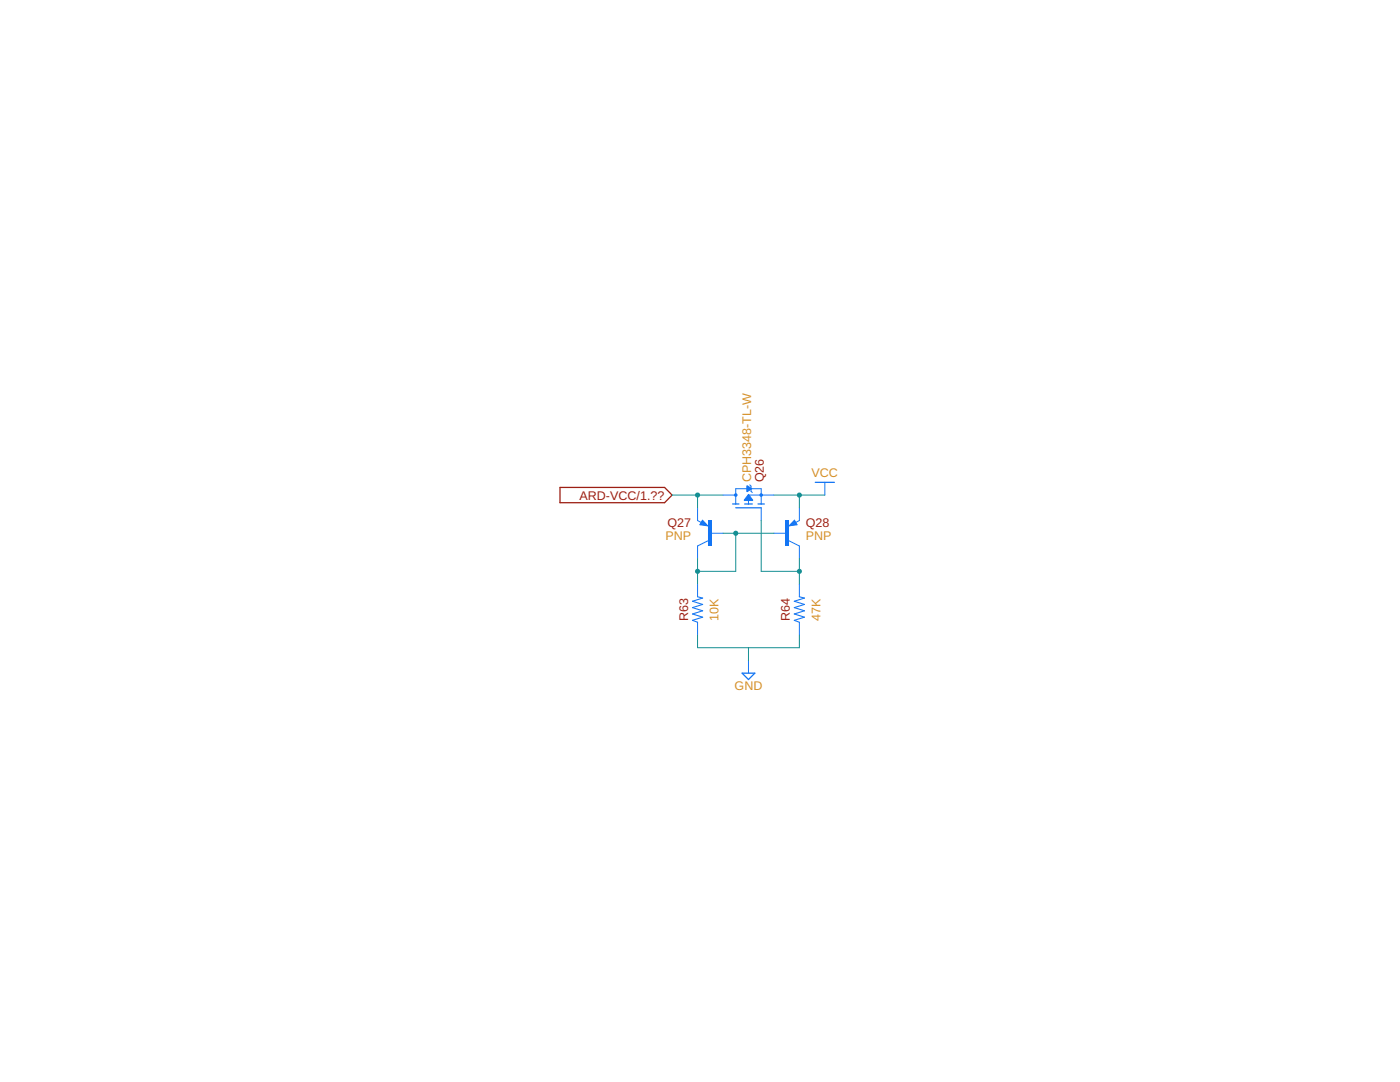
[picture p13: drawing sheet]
<svg xmlns="http://www.w3.org/2000/svg" width="279mm" height="216mm" viewBox="0 0 279 216" stroke-linecap="round" stroke-linejoin="round" font-family="sans-serif">
<defs><g id="words">
<g font-size="2.5" fill="#d59028">
<text x="162" y="95.2">VCC</text>
<text x="149.9" y="96.2" transform="rotate(-90 149.9 96.2)">CPH3348-TL-W</text>
<text x="132.8" y="107.7">PNP</text>
<text x="160.8" y="107.7">PNP</text>
<text x="143.4" y="123.9" transform="rotate(-90 143.4 123.9)">10K</text>
<text x="163.7" y="123.9" transform="rotate(-90 163.7 123.9)">47K</text>
<text x="146.6" y="137.7">GND</text>
</g>
<g font-size="2.5" fill="#9c1f14">
<text x="115.7" y="99.7">ARD-VCC/1.??</text>
<text x="152.4" y="96.2" transform="rotate(-90 152.4 96.2)">Q26</text>
<text x="133.2" y="105.1">Q27</text>
<text x="160.8" y="105.1">Q28</text>
<text x="137.3" y="123.9" transform="rotate(-90 137.3 123.9)">R63</text>
<text x="157.7" y="123.9" transform="rotate(-90 157.7 123.9)">R64</text>
</g>
</g></defs>
<path d="M111.8 97.3h20.8l1.5 1.5-1.5 1.5h-20.8z" fill="none" stroke="#9c1f14" stroke-width=".25"/>
<path d="M162.7 96.2h3.8M146.2 100.6h1.3M146.8 101.3h5.1M148.6 100.6h1.5M151.3 100.6h1.2" fill="none" stroke="#1375f4" stroke-width=".25"/>
<path d="M149.6 96.8l.3 .2v1l.2 .3M151.9 98.8h-2.5v1.8M164.6 96.2v2.6M146.8 100.6v-3.1h5.1v3.1" fill="none" stroke="#1375f4" stroke-width=".2"/>
<g fill="#1375f4">
<circle cx="151.9" cy="98.8" r=".36"/>
<circle cx="146.8" cy="98.8" r=".36"/>
</g>
<g fill="#1375f4">
<path d="M151.6 98.8a.36 .36 0 0 1 .7 0 .36 .36 0 0 1-.7 0zM151.6 98.8a.36 .36 0 0 0 .7 0 .36 .36 0 0 0-.7 0z"/>
<path d="M146.5 98.8a.36 .36 0 0 1 .7 0 .36 .36 0 0 1-.7 0zM146.5 98.8a.36 .36 0 0 0 .7 0 .36 .36 0 0 0-.7 0z"/>
</g>
<path d="M144.3 98.8h2.5M151.9 98.8h2.6M139.2 103.9l.8 .4M140.2 103.8l1 1.1-1.5-.2zM141.2 107.9l-2 1M151.9 101.3v2.6" fill="none" stroke="#1375f4" stroke-width=".2"/>
<g fill="#1375f4" stroke="#1375f4" stroke-width=".2">
<path d="M149 97l1 .5-.9 .6z" fill-rule="evenodd"/>
<path d="M149.4 98.7l.8 1.2h-1.6z" fill-rule="evenodd"/>
</g>
<path d="M140.2 104.5h.4l-.4-.3-.2 .4 1 .2-.8-.8-.4 .6" fill="none" stroke="#1375f4" stroke-width=".25"/>
<path d="M141.2 103.9h.8v5h-.8z" fill-rule="evenodd" fill="#1375f4"/>
<path d="M141.2 103.9h.8v5h-.8zM141.2 103.9v5h.8v-5z" fill="#1375f4"/>
<path d="M139.2 101.3v2.6M139.2 108.9v2.6M141.8 106.4h2.5M157.5 107.9l2 1M158.6 103.8l.5 .9-1.6 .2zM159.5 103.9l-.7 .4" fill="none" stroke="#1375f4" stroke-width=".2"/>
<path d="M158.5 104.5h-.4l.4-.3 .3 .4-1 .2 .7-.8 .4 .6" fill="none" stroke="#1375f4" stroke-width=".25"/>
<path d="M156.7 103.9h.8v5h-.8z" fill-rule="evenodd" fill="#1375f4"/>
<path d="M156.7 103.9h.8v5h-.8zM156.7 103.9v5h.8v-5z" fill="#1375f4"/>
<path d="M139.2 116.5v2.6M154.5 106.4h2.5M159.5 101.3v2.6M159.5 108.9v2.6M159.5 116.5v2.6M139.2 124.2v2.5M149.4 131.8v2.5M159.5 124.2v2.5" fill="none" stroke="#1375f4" stroke-width=".2"/>
<path d="M139.2 119.1l1 .2-2 .7 2 .6-2 .6 2 .7-2 .6 2 .6-2 .7 1 .4M159.5 119.1l1 .2-2 .7 2 .6-2 .6 2 .7-2 .6 2 .6-2 .7 1 .4" fill="none" stroke="#1375f4" stroke-width=".21"/>
<path d="M148.1 134.3h2.5l-1.2 1.3z" fill="none" stroke="#1375f4" stroke-width=".25"/>
<path d="M134.1 98.8h10.2M139.2 98.8v2.5M139.2 126.7v2.5h20.3v-2.5M149.4 129.2v2.6" fill="none" stroke="#158f93" stroke-width=".2"/>
<circle cx="139.2" cy="98.8" r=".51" fill="#158f93"/>
<path d="M138.7 98.8a.51 .51 0 0 1 1 0 .51 .51 0 0 1-1 0zM138.7 98.8a.51 .51 0 0 0 1 0 .51 .51 0 0 0-1 0z" fill="#158f93"/>
<path d="M154.5 106.4h-7.7v7.6h-7.6v2.5" fill="none" stroke="#158f93" stroke-width=".2"/>
<g fill="#158f93">
<circle cx="139.2" cy="114" r=".51"/>
<circle cx="146.8" cy="106.4" r=".51"/>
</g>
<g fill="#158f93">
<path d="M138.7 114a.51 .51 0 0 1 1 0 .51 .51 0 0 1-1 0zM138.7 114a.51 .51 0 0 0 1 0 .51 .51 0 0 0-1 0z"/>
<path d="M146.3 106.4a.51 .51 0 0 1 1 0 .51 .51 0 0 1-1 0zM146.3 106.4a.51 .51 0 0 0 1 0 .51 .51 0 0 0-1 0z"/>
</g>
<path d="M139.2 111.5v2.5M144.3 106.4h2.5M151.9 114h7.6M159.5 111.5v5" fill="none" stroke="#158f93" stroke-width=".2"/>
<circle cx="159.5" cy="114" r=".51" fill="#158f93"/>
<path d="M159 114a.51 .51 0 0 1 1 0 .51 .51 0 0 1-1 0zM159 114a.51 .51 0 0 0 1 0 .51 .51 0 0 0-1 0z" fill="#158f93"/>
<path d="M154.5 98.8h10.1M159.5 98.8v2.5M151.9 103.9v10.1" fill="none" stroke="#158f93" stroke-width=".2"/>
<circle cx="159.5" cy="98.8" r=".51" fill="#158f93"/>
<path d="M159 98.8a.51 .51 0 0 1 1 0 .51 .51 0 0 1-1 0zM159 98.8a.51 .51 0 0 0 1 0 .51 .51 0 0 0-1 0z" fill="#158f93"/>
<use href="#words"/>
</svg>
